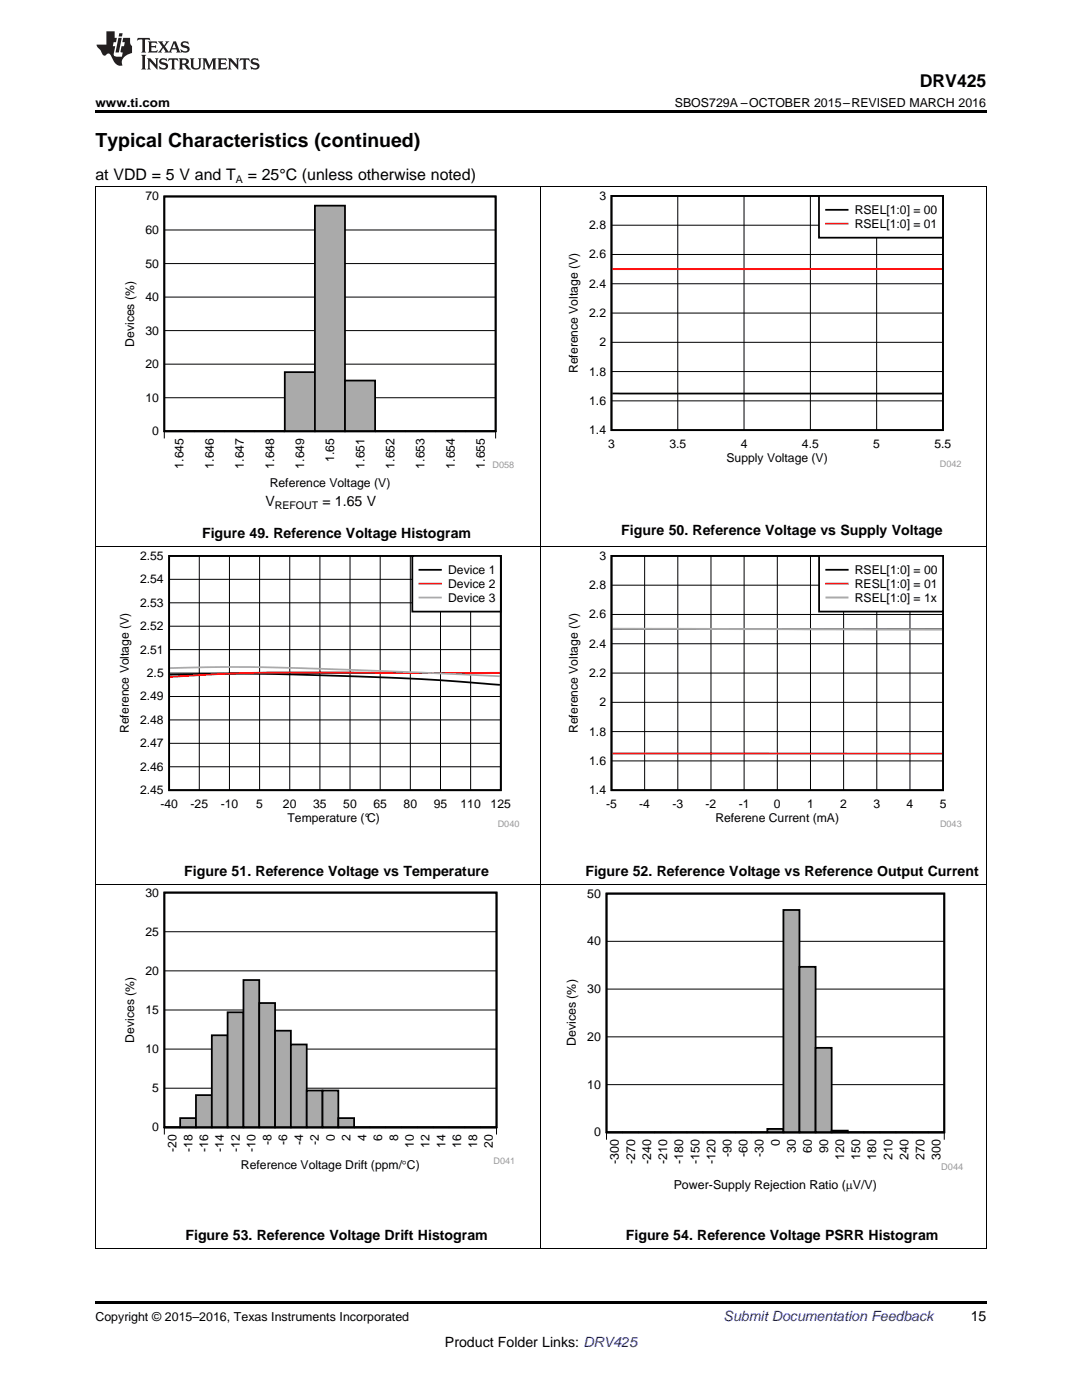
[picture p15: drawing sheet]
<svg xmlns="http://www.w3.org/2000/svg" width="216mm" height="279mm" viewBox="0 0 216 279" stroke-linecap="round" stroke-linejoin="round" font-family="sans-serif">
<defs><g id="words">
<text font-size="3.9" x="19" y="29.3">Typical Characteristics (continued)</text>
<text font-size="3.5" x="183.5" y="17.3">DRV425</text>
<g font-size="3.2">
<text x="19" y="36">at VDD = 5 V and T</text>
<text x="49.4" y="36">= 25°C (unless otherwise noted)</text>
</g>
<g font-size="2.8">
<text x="53" y="101">V</text>
<text x="64.3" y="101">= 1.65 V</text>
<text x="40.3" y="107.4">Figure 49. Reference Voltage Histogram</text>
<text x="124" y="106.9">Figure 50. Reference Voltage vs Supply Voltage</text>
<text x="36.8" y="174.7">Figure 51. Reference Voltage vs Temperature</text>
<text x="116.8" y="174.7">Figure 52. Reference Voltage vs Reference Output Current</text>
<text x="37" y="247.5">Figure 53. Reference Voltage Drift Histogram</text>
<text x="124.9" y="247.5">Figure 54. Reference Voltage PSRR Histogram</text>
<text x="193.7" y="263.6">15</text>
<text x="88.8" y="268.9">Product Folder Links: DRV425</text>
</g>
<text font-size="2.8" fill="#0000c8" x="144.4" y="263.6">Submit Documentation Feedback</text>
<g font-size="2.5">
<text x="19" y="21.4">www.ti.com</text>
<text x="134.7" y="21.4">SBOS729A –OCTOBER 2015–REVISED MARCH 2016</text>
<text x="117.2" y="179.1">50</text>
<text x="117.2" y="188.7">40</text>
<text x="117.2" y="198.2">30</text>
<text x="114.9" y="208.8" transform="rotate(-90 114.9 208.8)">Devices (%)</text>
<text x="117.2" y="207.7">20</text>
<text x="117.2" y="217.3">10</text>
<text x="118.6" y="226.8">0</text>
<text x="123.5" y="232.3" transform="rotate(-90 123.5 232.3)">-300</text>
<text x="126.7" y="232.3" transform="rotate(-90 126.7 232.3)">-270</text>
<text x="129.9" y="232.3" transform="rotate(-90 129.9 232.3)">-240</text>
<text x="133.1" y="232.3" transform="rotate(-90 133.1 232.3)">-210</text>
<text x="136.3" y="232.3" transform="rotate(-90 136.3 232.3)">-180</text>
<text x="139.5" y="232.3" transform="rotate(-90 139.5 232.3)">-150</text>
<text x="142.7" y="232.3" transform="rotate(-90 142.7 232.3)">-120</text>
<text x="146" y="231" transform="rotate(-90 146 231)">-90</text>
<text x="149.2" y="231" transform="rotate(-90 149.2 231)">-60</text>
<text x="152.4" y="231" transform="rotate(-90 152.4 231)">-30</text>
<text x="155.6" y="228.8" transform="rotate(-90 155.6 228.8)">0</text>
<text x="158.8" y="230.1" transform="rotate(-90 158.8 230.1)">30</text>
<text x="162" y="230.1" transform="rotate(-90 162 230.1)">60</text>
<text x="165.2" y="230.1" transform="rotate(-90 165.2 230.1)">90</text>
<text x="168.4" y="231.5" transform="rotate(-90 168.4 231.5)">120</text>
<text x="171.6" y="231.5" transform="rotate(-90 171.6 231.5)">150</text>
<text x="174.9" y="231.5" transform="rotate(-90 174.9 231.5)">180</text>
<text x="178.1" y="231.5" transform="rotate(-90 178.1 231.5)">210</text>
<text x="181.3" y="231.5" transform="rotate(-90 181.3 231.5)">240</text>
<text x="184.5" y="231.5" transform="rotate(-90 184.5 231.5)">270</text>
<text x="187.7" y="231.5" transform="rotate(-90 187.7 231.5)">300</text>
<text x="134.4" y="237.3">Power-Supply Rejection Ratio (PV/V)</text>
<text x="19" y="263.6">Copyright © 2015–2016, Texas Instruments Incorporated</text>
</g>
<g font-size="2.4">
<text x="29" y="40">70</text>
<text x="119.6" y="39.9">3</text>
<text x="29" y="46.7">60</text>
<text x="117.6" y="45.7">2.8</text>
<text x="170.6" y="42.7">RSEL[1:0] = 00</text>
<text x="170.6" y="45.5">RSEL[1:0] = 01</text>
<text x="29" y="53.4">50</text>
<text x="117.6" y="51.6">2.6</text>
<text x="117.6" y="57.4">2.4</text>
<text x="29" y="60.1">40</text>
<text x="117.6" y="63.3">2.2</text>
<text x="26.8" y="69.2" transform="rotate(-90 26.8 69.2)">Devices (%)</text>
<text x="29" y="66.8">30</text>
<text x="119.6" y="69.1">2</text>
<text x="29" y="73.5">20</text>
<text x="115.3" y="74.4" transform="rotate(-90 115.3 74.4)">Reference Voltage (V)</text>
<text x="117.6" y="75">1.8</text>
<text x="29" y="80.2">10</text>
<text x="117.6" y="80.8">1.6</text>
<text x="30.4" y="86.9">0</text>
<text x="117.6" y="86.6">1.4</text>
<text x="121.3" y="89.4">3</text>
<text x="133.6" y="89.4">3.5</text>
<text x="147.8" y="89.4">4</text>
<text x="160" y="89.4">4.5</text>
<text x="174.3" y="89.4">5</text>
<text x="186.5" y="89.4">5.5</text>
<text x="36.6" y="93.5" transform="rotate(-90 36.6 93.5)">1.645</text>
<text x="42.7" y="93.5" transform="rotate(-90 42.7 93.5)">1.646</text>
<text x="48.7" y="93.5" transform="rotate(-90 48.7 93.5)">1.647</text>
<text x="54.7" y="93.5" transform="rotate(-90 54.7 93.5)">1.648</text>
<text x="60.7" y="93.5" transform="rotate(-90 60.7 93.5)">1.649</text>
<text x="66.7" y="92.2" transform="rotate(-90 66.7 92.2)">1.65</text>
<text x="72.7" y="93.5" transform="rotate(-90 72.7 93.5)">1.651</text>
<text x="78.7" y="93.5" transform="rotate(-90 78.7 93.5)">1.652</text>
<text x="84.7" y="93.5" transform="rotate(-90 84.7 93.5)">1.653</text>
<text x="90.7" y="93.5" transform="rotate(-90 90.7 93.5)">1.654</text>
<text x="96.7" y="93.5" transform="rotate(-90 96.7 93.5)">1.655</text>
<text x="145" y="92.2">Supply Voltage (V)</text>
<text x="53.8" y="97.2">Reference Voltage (V)</text>
<text x="28" y="111.7">2.55</text>
<text x="119.6" y="111.7">3</text>
<text x="28" y="116.4">2.54</text>
<text x="89.4" y="114.6">Device 1</text>
<text x="89.4" y="117.3">Device 2</text>
<text x="117.6" y="117.6">2.8</text>
<text x="170.6" y="114.6">RSEL[1:0] = 00</text>
<text x="170.6" y="117.3">RESL[1:0] = 01</text>
<text x="28" y="125.8">2.52</text>
<text x="28" y="121.1">2.53</text>
<text x="89.4" y="120.1">Device 3</text>
<text x="117.6" y="123.4">2.6</text>
<text x="170.6" y="120.1">RSEL[1:0] = 1x</text>
<text x="28" y="130.4">2.51</text>
<text x="117.6" y="129.3">2.4</text>
<text x="29.3" y="135.1">2.5</text>
<text x="117.6" y="135.1">2.2</text>
<text x="28" y="139.8">2.49</text>
<text x="119.6" y="141">2</text>
<text x="25.7" y="146.3" transform="rotate(-90 25.7 146.3)">Reference Voltage (V)</text>
<text x="28" y="149.1">2.47</text>
<text x="28" y="144.5">2.48</text>
<text x="115.3" y="146.3" transform="rotate(-90 115.3 146.3)">Reference Voltage (V)</text>
<text x="117.6" y="146.8">1.8</text>
<text x="28" y="153.8">2.46</text>
<text x="117.6" y="152.7">1.6</text>
<text x="28" y="158.5">2.45</text>
<text x="32" y="161.3">-40</text>
<text x="38" y="161.3">-25</text>
<text x="44" y="161.3">-10</text>
<text x="51.1" y="161.3">5</text>
<text x="56.5" y="161.3">20</text>
<text x="62.5" y="161.3">35</text>
<text x="68.5" y="161.3">50</text>
<text x="74.5" y="161.3">65</text>
<text x="80.5" y="161.3">80</text>
<text x="86.5" y="161.3">95</text>
<text x="91.9" y="161.3">110</text>
<text x="97.9" y="161.3">125</text>
<text x="117.6" y="158.5">1.4</text>
<text x="120.9" y="161.3">-5</text>
<text x="127.5" y="161.3">-4</text>
<text x="134.2" y="161.3">-3</text>
<text x="140.8" y="161.3">-2</text>
<text x="147.4" y="161.3">-1</text>
<text x="154.4" y="161.3">0</text>
<text x="161.1" y="161.3">1</text>
<text x="167.7" y="161.3">2</text>
<text x="174.3" y="161.3">3</text>
<text x="180.9" y="161.3">4</text>
<text x="187.5" y="161.3">5</text>
<text x="57.4" y="164">Temperature (°C)</text>
<text x="142.7" y="164">Referene Current (mA)</text>
<text x="29" y="178.9">30</text>
<text x="29" y="186.7">25</text>
<text x="29" y="194.6">20</text>
<text x="29" y="202.4">15</text>
<text x="26.8" y="208.1" transform="rotate(-90 26.8 208.1)">Devices (%)</text>
<text x="29" y="210.2">10</text>
<text x="30.4" y="218">5</text>
<text x="30.4" y="225.8">0</text>
<text x="66.8" y="227.7" transform="rotate(-90 66.8 227.7)">0</text>
<text x="69.9" y="227.7" transform="rotate(-90 69.9 227.7)">2</text>
<text x="73.1" y="227.7" transform="rotate(-90 73.1 227.7)">4</text>
<text x="76.3" y="227.7" transform="rotate(-90 76.3 227.7)">6</text>
<text x="79.4" y="227.7" transform="rotate(-90 79.4 227.7)">8</text>
<text x="35.2" y="229.9" transform="rotate(-90 35.2 229.9)">-20</text>
<text x="38.4" y="229.9" transform="rotate(-90 38.4 229.9)">-18</text>
<text x="41.5" y="229.9" transform="rotate(-90 41.5 229.9)">-16</text>
<text x="44.7" y="229.9" transform="rotate(-90 44.7 229.9)">-14</text>
<text x="47.9" y="229.9" transform="rotate(-90 47.9 229.9)">-12</text>
<text x="48.1" y="233.3">Reference Voltage Drift (ppm/qC)</text>
<text x="51" y="229.9" transform="rotate(-90 51 229.9)">-10</text>
<text x="54.2" y="228.5" transform="rotate(-90 54.2 228.5)">-8</text>
<text x="57.3" y="228.5" transform="rotate(-90 57.3 228.5)">-6</text>
<text x="60.5" y="228.5" transform="rotate(-90 60.5 228.5)">-4</text>
<text x="63.6" y="228.5" transform="rotate(-90 63.6 228.5)">-2</text>
<text x="82.6" y="229.1" transform="rotate(-90 82.6 229.1)">10</text>
<text x="85.7" y="229.1" transform="rotate(-90 85.7 229.1)">12</text>
<text x="88.9" y="229.1" transform="rotate(-90 88.9 229.1)">14</text>
<text x="92" y="229.1" transform="rotate(-90 92 229.1)">16</text>
<text x="95.2" y="229.1" transform="rotate(-90 95.2 229.1)">18</text>
<text x="98.4" y="229.1" transform="rotate(-90 98.4 229.1)">20</text>
</g>
<g font-size="2.1">
<text x="47.1" y="36.6">A</text>
<text x="54.8" y="101.6">REFOUT</text>
</g>
<text font-size="1.9" fill="#999" x="187.8" y="233.5">D044</text>
<g font-size="1.8" fill="#999">
<text x="98.3" y="93.5">D058</text>
<text x="187.5" y="93.2">D042</text>
<text x="99.3" y="165.1">D040</text>
<text x="187.6" y="165.1">D043</text>
<text x="98.5" y="232.4">D041</text>
</g>
</g></defs>
<path d="M19 249.2h.2zM196.7 249.2h.1zM19 259.7h177.8v.5h-177.8z" fill="#000"/>
<path d="M19.1 176.5v72.7M107.9 176.5v72.7M196.8 176.5v72.7M19 249.2h177.8" fill="none" stroke="#000" stroke-width=".2"/>
<path d="M112.5 177.4h79.7v60.5h-79.7z" fill-rule="evenodd" fill="#fff"/>
<path d="M121 178.3h67.4v47.7h-67.4zM121 226h3.2zM124.2 226h3.2zM127.4 226h3.3zM130.7 226h3.2zM133.9 226h3.2zM137.1 226h3.2zM140.3 226h3.2zM143.5 226h3.2zM146.7 226h3.2zM149.9 226h3.2z" fill="none" stroke="#000" stroke-width=".36"/>
<path d="M121 178.3h67.4M121 197.4h67.4M121 187.9h67.4M121 216.5h67.4M121 206.9h67.4M121 227.5v-1.5h67.4v1.5" fill="none" stroke="#000" stroke-width=".2"/>
<path d="M121 226h32.1" fill="none" stroke="#aaa" stroke-width=".2"/>
<path d="M153.1 225.3h3.2v.7h-3.2z" fill-rule="evenodd" fill="#aaa"/>
<path d="M153.1 225.3h3.2v.7h-3.2z" fill="none" stroke="#000" stroke-width=".36"/>
<path d="M156.3 181.6h3.2v44.4h-3.2z" fill-rule="evenodd" fill="#aaa"/>
<path d="M156.3 181.6h3.2v44.4h-3.2z" fill="none" stroke="#000" stroke-width=".36"/>
<path d="M159.5 193h3.3v33h-3.3z" fill-rule="evenodd" fill="#aaa"/>
<path d="M159.5 193h3.2v33h-3.2z" fill="none" stroke="#000" stroke-width=".36"/>
<path d="M162.7 209.1h3.3v16.9h-3.3z" fill-rule="evenodd" fill="#aaa"/>
<path d="M121 178.3h67.4v47.7h-67.4zM162.7 209.1h3.2v16.9h-3.2zM165.9 225.6h3.3v.4h-3.3zM169.2 226h3.2zM172.4 226h3.2zM175.6 226h3.2zM178.8 226h3.2zM182 226h3.2zM185.2 226h3.2z" fill="none" stroke="#000" stroke-width=".36"/>
<path d="M165.9 225.8h3.3" fill="none" stroke="#aaa" stroke-width=".35"/>
<path d="M169.2 226h19.2" fill="none" stroke="#aaa" stroke-width=".2"/>
<path d="M24.4 177.2h78v56.7h-78z" fill-rule="evenodd" fill="#fff"/>
<path d="M32.8 178.1h66.3v46.9h-66.3zM32.8 225h3.2z" fill="none" stroke="#000" stroke-width=".35"/>
<path d="M32.8 178.1h66.3M32.8 193.8h66.3M32.8 185.9h66.3M32.8 217.2h66.3M32.8 209.4h66.3M32.8 201.6h66.3M32.8 226.4v-1.4h66.3v1.4" fill="none" stroke="#000" stroke-width=".2"/>
<path d="M32.8 225h3.2" fill="none" stroke="#aaa" stroke-width=".2"/>
<path d="M36 223.1h3.1v1.9h-3.1z" fill-rule="evenodd" fill="#aaa"/>
<path d="M36 223.1h3.1v1.9h-3.1z" fill="none" stroke="#000" stroke-width=".35"/>
<path d="M39.1 218.6h3.2v6.4h-3.2z" fill-rule="evenodd" fill="#aaa"/>
<path d="M39.1 218.6h3.2v6.4h-3.2z" fill="none" stroke="#000" stroke-width=".35"/>
<path d="M42.3 206.6h3.1v18.4h-3.1z" fill-rule="evenodd" fill="#aaa"/>
<path d="M42.3 206.6h3.1v18.4h-3.1z" fill="none" stroke="#000" stroke-width=".35"/>
<path d="M45.4 202h3.2v23h-3.2z" fill-rule="evenodd" fill="#aaa"/>
<path d="M45.4 202h3.2v23h-3.2z" fill="none" stroke="#000" stroke-width=".35"/>
<path d="M48.6 195.6h3.1v29.4h-3.1z" fill-rule="evenodd" fill="#aaa"/>
<path d="M48.6 195.6h3.1v29.4h-3.1z" fill="none" stroke="#000" stroke-width=".35"/>
<path d="M51.7 200.2h3.2v24.8h-3.2z" fill-rule="evenodd" fill="#aaa"/>
<path d="M51.7 200.2h3.2v24.8h-3.2z" fill="none" stroke="#000" stroke-width=".35"/>
<path d="M54.9 205.7h3.2v19.3h-3.2z" fill-rule="evenodd" fill="#aaa"/>
<path d="M54.9 205.7h3.1v19.3h-3.1z" fill="none" stroke="#000" stroke-width=".35"/>
<path d="M58 208.4h3.2v16.6h-3.2z" fill-rule="evenodd" fill="#aaa"/>
<path d="M58 208.4h3.2v16.6h-3.2z" fill="none" stroke="#000" stroke-width=".35"/>
<path d="M61.2 217.6h3.2v7.4h-3.2z" fill-rule="evenodd" fill="#aaa"/>
<path d="M61.2 217.6h3.2v7.4h-3.2z" fill="none" stroke="#000" stroke-width=".35"/>
<path d="M64.4 217.6h3.1v7.4h-3.1z" fill-rule="evenodd" fill="#aaa"/>
<path d="M64.4 217.6h3.1v7.4h-3.1z" fill="none" stroke="#000" stroke-width=".35"/>
<path d="M67.5 223.1h3.2v1.9h-3.2z" fill-rule="evenodd" fill="#aaa"/>
<path d="M32.8 178.1h66.3v46.9h-66.3zM67.5 223.1h3.2v1.9h-3.2zM70.7 225h3.1zM73.8 225h3.2zM77 225h3.1zM80.1 225h3.2zM83.3 225h3.1zM86.4 225h3.2zM89.6 225h3.2zM92.8 225h3.1zM95.9 225h3.2z" fill="none" stroke="#000" stroke-width=".35"/>
<path d="M70.7 225h28.4" fill="none" stroke="#aaa" stroke-width=".2"/>
<path d="M19.1 109.1v67.4M107.9 109.1v67.4M196.8 109.1v67.4M19 176.4h177.8" fill="none" stroke="#000" stroke-width=".2"/>
<path d="M23.4 110h80.2v55.1h-80.2z" fill-rule="evenodd" fill="#fff"/>
<path d="M33.8 110.9h66.1v46.8h-66.1zM33.9 134.6a660.5 660.5 0 0 1 65.9 2.1" fill="none" stroke="#000" stroke-width=".35"/>
<g fill="none" stroke="#000" stroke-width=".2">
<path d="M33.8 115.6h66.1M39.8 110.9v46.8M45.8 110.9v46.8M51.8 110.9v46.8M57.8 110.9v46.8M63.8 110.9v46.8M69.8 110.9v46.8M75.9 110.9v46.8M81.9 110.9v46.8M87.9 110.9v46.8M93.9 110.9v46.8M33.8 139h66.1"/>
<path d="M33.8 134.3h66.1M33.8 129.6h66.1M33.8 125h66.1M33.8 120.3h66.1M33.8 153h66.1M33.8 148.3h66.1M33.8 143.7h66.1"/>
</g>
<path d="M99.8 134.3l-41.8-.1a336.7 336.7 0 0 0-24.1 .9" fill="none" stroke="#f00" stroke-width=".35"/>
<path d="M33.9 133.3a488.3 488.3 0 0 1 40.5 .5l25.4 1.2" fill="none" stroke="#aaa" stroke-width=".35"/>
<path d="M82.3 110.9h17.6v11.2h-17.6z" fill-rule="evenodd" fill="#fff"/>
<path d="M82.3 110.9h17.6v11.2h-17.6zM83.7 113.7h4.3" fill="none" stroke="#000" stroke-width=".35"/>
<path d="M83.7 116.5h4.3" fill="none" stroke="#f00" stroke-width=".35"/>
<path d="M83.7 119.3h4.3" fill="none" stroke="#aaa" stroke-width=".35"/>
<path d="M113 110h78.8v55.1h-78.8z" fill-rule="evenodd" fill="#fff"/>
<path d="M122 110.9h66.2v46.8h-66.2zM122.2 125.5l65.8 .1" fill="none" stroke="#000" stroke-width=".35"/>
<g fill="none" stroke="#000" stroke-width=".2">
<path d="M122 116.8h66.2M128.6 110.9v46.8M135.2 110.9v46.8M141.9 110.9v46.8M148.5 110.9v46.8M155.1 110.9v46.8M161.7 110.9v46.8M168.3 110.9v46.8M175 110.9v46.8M181.6 110.9v46.8M122 134.3h66.2M122 128.5h66.2"/>
<path d="M122 122.6h66.2M122 151.9h66.2M122 146h66.2M122 140.2h66.2"/>
</g>
<path d="M122.2 150.4h65.8" fill="none" stroke="#f00" stroke-width=".35"/>
<path d="M122.2 125.5l65.8 .1" fill="none" stroke="#aaa" stroke-width=".4"/>
<path d="M163.4 110.9h24.8v11.2h-24.8z" fill-rule="evenodd" fill="#fff"/>
<path d="M163.4 110.9h24.8v11.2h-24.8zM164.9 113.7h4.3" fill="none" stroke="#000" stroke-width=".35"/>
<path d="M164.9 116.5h4.3" fill="none" stroke="#f00" stroke-width=".35"/>
<path d="M164.9 119.2h4.2" fill="none" stroke="#aaa" stroke-width=".4"/>
<path d="M19.1 37.3v71.8M107.9 37.3v71.8M196.8 37.3v71.8M19 109.1h177.8" fill="none" stroke="#000" stroke-width=".2"/>
<path d="M24.4 38.3h78.2v59.5h-78.2z" fill-rule="evenodd" fill="#fff"/>
<path d="M32.8 39.2h66.1v46.9h-66.1zM32.8 86.1h6zM38.8 86.1h6zM44.8 86.1h6zM50.8 86.1h6z" fill="none" stroke="#000" stroke-width=".35"/>
<path d="M32.8 39.2h66.1M32.8 59.3h66.1M32.8 52.6h66.1M32.8 45.9h66.1M32.8 79.4h66.1M32.8 72.7h66.1M32.8 66h66.1M98.9 86.1v1.4M98.9 86.1h-66.1v1.4" fill="none" stroke="#000" stroke-width=".2"/>
<path d="M32.8 86.1h24" fill="none" stroke="#aaa" stroke-width=".2"/>
<path d="M56.8 74.3h6v11.8h-6z" fill-rule="evenodd" fill="#aaa"/>
<path d="M56.8 74.3h6v11.8h-6z" fill="none" stroke="#000" stroke-width=".35"/>
<path d="M62.8 41h6v45.1h-6z" fill-rule="evenodd" fill="#aaa"/>
<path d="M62.8 41h6v45.1h-6z" fill="none" stroke="#000" stroke-width=".35"/>
<path d="M68.8 75.9h6.1v10.2h-6.1z" fill-rule="evenodd" fill="#aaa"/>
<path d="M32.8 39.2h66.1v46.9h-66.1zM68.8 75.9h6.1v10.2h-6.1zM74.8 86.1h6.1zM80.9 86.1h6zM86.9 86.1h6zM92.9 86.1h6z" fill="none" stroke="#000" stroke-width=".35"/>
<path d="M74.8 86.1h24.1" fill="none" stroke="#aaa" stroke-width=".2"/>
<path d="M113 38.2h78.8v55.1h-78.8z" fill-rule="evenodd" fill="#fff"/>
<path d="M122 39.1h66.2v46.7h-66.2zM122.2 78.5h65.8" fill="none" stroke="#000" stroke-width=".35"/>
<path d="M135.2 39.1v46.8M148.5 39.1v46.8M161.7 39.1v46.8M174.9 39.1v46.8M122 56.6h66.2M122 50.8h66.2M122 44.9h66.2M122 74.2h66.2M122 68.3h66.2M122 62.5h66.2M122 80h66.2" fill="none" stroke="#000" stroke-width=".2"/>
<path d="M188 53.7h-65.8" fill="none" stroke="#f00" stroke-width=".35"/>
<path d="M163.4 39.1h24.7v8.3h-24.7z" fill-rule="evenodd" fill="#fff"/>
<path d="M163.4 39.1h24.7v8.3h-24.7zM164.8 41.9h4.3" fill="none" stroke="#000" stroke-width=".35"/>
<path d="M164.8 44.6h4.3" fill="none" stroke="#f00" stroke-width=".35"/>
<path d="M19 37.2h177.8" fill="none" stroke="#000" stroke-width=".2"/>
<path d="M19 22h177.8v.5h-177.8z" fill="#000"/>
<g fill="#231f20">
<path d="M27.5 7.6l-.1 .5 .4-.2h.6v.1v2.1l-.2 .4h1l-.3-.4v-2.1l.1-.1h.5l.5 .2-.2-.5zM29.5 8.3l.2 .3v1.5l-.2 .4h1.8l.2-.6a1.04 1.04 0 0 1-1.3 .2v-.7h.6l.3 .2v-.6l-.3 .2h-.6v-.6l.8-.1 .4 .3-.2-.5zM31.5 8.3l.9 1.1-.9 1.1h.8l-.2-.2 .5-.7 .4 .7-.2 .2h1.5l-.1-.2 .1-.4h.9l.1 .4-.2 .2h1l-.3-.3-.7-1.9h-.5l-.9 2-.8-1 .9-1h-.8l.1 .3-.3 .5-.4-.6 .2-.2zM34.7 8.6l.4 1h-.7zM36.3 8.4a.63 .63 0 0 0-.2 .7 .63 .63 0 0 0 .6 .4l.6 .2 .1 .2a.75 .75 0 0 1-.7 .4 .75 .75 0 0 1-.6-.5l.1 .7 .1-.1a1.11 1.11 0 0 0 1.5-.6 1.13 1.13 0 0 0-1.2-.8l-.1-.4a1.04 1.04 0 0 1 1.2 .2l-.2-.5-.1 .1-.5-.2zM28.2 10.9l.2 .4v2.2l-.2 .4h1l-.3-.4v-2.2l.3-.4zM29.3 11.6l.3 .4v1.5l-.3 .4h.8l-.2-.4v-1.3l1.5 1.7v-1.9l.2-.4h-.7l.2 .4v.9l-1.1-1.3zM32 11.8a.62 .62 0 0 0-.2 .7 .62 .62 0 0 0 .6 .4l.6 .1 .1 .3a.76 .76 0 0 1-.7 .3 .76 .76 0 0 1-.6-.4l.1 .7 .1-.1a1.11 1.11 0 0 0 1.5-.6 1.13 1.13 0 0 0-1.2-.8l-.1-.4a1.04 1.04 0 0 1 1.2 .2l-.2-.6-.1 .1-.5-.1zM33.7 11.6l-.2 .6a.61 .61 0 0 1 .8-.3v1.6l-.2 .4h.9l-.2-.4v-1.6a.63 .63 0 0 1 .8 .3l-.2-.6zM35.6 11.6l.3 .4v1.5l-.3 .4h1l-.2-.2v-.8l.5 .2a.76 .76 0 0 0 1.2 .7l-1-1a.58 .58 0 0 0 .6-.5 .58 .58 0 0 0-.5-.6zM36.4 11.9h.1a.45 .45 0 0 1 .5 .1 .45 .45 0 0 1 .1 .5l-.7 .2zM37.9 11.6l.2 .2a2.17 2.17 0 0 0 .3 1.9 .99 .99 0 0 0 1.6-.6v-1.1l.2-.4h-.7l.2 .2a1.92 1.92 0 0 1-.2 1.8 .6 .6 0 0 1-.9-.5v-1.1l.2-.4zM40.4 11.6l.2 .4v1.5l-.2 .4h.7l-.2-.4v-1.4l.8 1.8 .8-1.8v1.4l-.2 .4h.9l-.2-.4v-1.5l.2-.4h-.8l-.6 1.5-.6-1.5zM43.4 11.6l.2 .4v1.5l-.2 .4h1.8l.2-.6a1.04 1.04 0 0 1-1.3 .1v-.6h.5l.4 .2v-.6l-.4 .2h-.5v-.7h.8l.3 .3-.1-.6zM45.5 11.6l.2 .4v1.5l-.2 .4h.7l-.2-.4v-1.3l1.5 1.7v-1.9l.2-.4h-.7l.2 .4v.9l-1.1-1.3zM47.9 11.6l-.1 .6a.61 .61 0 0 1 .8-.3v1.6l-.3 .4h1l-.3-.4 .1-1.6a.63 .63 0 0 1 .7 .3l-.1-.6zM50.2 11.8a.62 .62 0 0 0-.2 .7 .62 .62 0 0 0 .6 .4l.6 .1 .2 .3a.76 .76 0 0 1-.8 .3 .76 .76 0 0 1-.6-.4l.1 .7 .2-.1a1.11 1.11 0 0 0 1.5-.6 1.13 1.13 0 0 0-1.3-.8l-.1-.4a1.04 1.04 0 0 1 1.2 .2l-.1-.6-.2 .1-.5-.1z"/>
<path d="M21.2 6.3v2.6h-1.9l.1 .4 .7 .9a.91 .91 0 0 0 1 .8 .56 .56 0 0 1 .5-.3 .56 .56 0 0 1 .5 .3l.4 .8a1.53 1.53 0 0 0 1.9 1.2 1.54 1.54 0 0 1 1-2.1l.9-.3v-1.4a1.52 1.52 0 0 1-.3-1.6h-1.4l-.2 .8h.5l-.2 .8h-.4l-.2 1v.2l.4 .1-.2 .8a1.93 1.93 0 0 1-1.6-.3l.3-1.8h-.5l.2-.8h.4l.2-.8h-.4v-1.3zM23.6 7.6l-.6 2.9h.7l.6-2.9zM23.8 6.6l-.1 .7h.6l.2-.7z"/>
</g>
<use href="#words"/>
</svg>
